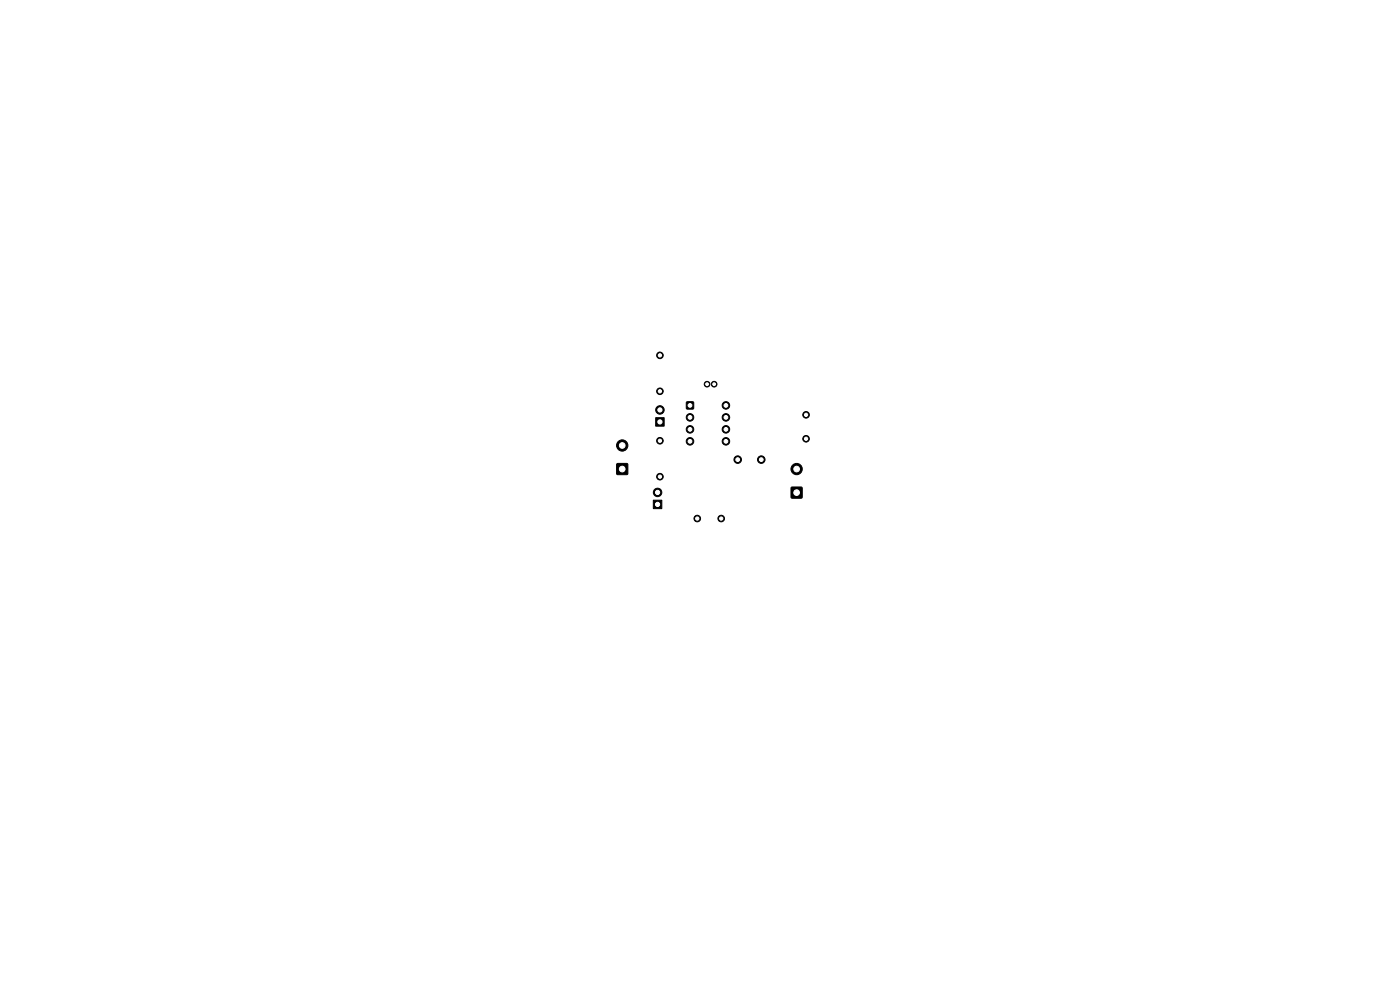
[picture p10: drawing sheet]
<svg xmlns="http://www.w3.org/2000/svg" width="297mm" height="210mm" viewBox="0 0 297 210" stroke-linecap="round" stroke-linejoin="round" font-family="sans-serif">
<g fill="#000" stroke="#000" stroke-width=".21">
<path d="M139.1 88.6h1.8v1.8h-1.8zM145.7 85.3h1.4v1.4h-1.4zM130.9 98.4h2.2v2.2h-2.2zM138.6 106.1h1.8v1.8h-1.8zM167.9 103.4h2.2v2.2h-2.2z"/>
<circle cx="140" cy="75.4" r=".7"/>
<circle cx="132" cy="94.5" r="1.2"/>
<circle cx="140" cy="83" r=".7"/>
<circle cx="140" cy="93.5" r=".7"/>
<circle cx="140" cy="87" r=".9"/>
<circle cx="146.4" cy="88.5" r=".8"/>
<circle cx="146.4" cy="91.1" r=".8"/>
<circle cx="146.4" cy="93.6" r=".8"/>
<circle cx="150" cy="81.5" r=".6"/>
<circle cx="151.5" cy="81.5" r=".6"/>
<circle cx="154" cy="88.5" r=".8"/>
<circle cx="154" cy="91.1" r=".8"/>
<circle cx="154" cy="86" r=".8"/>
<circle cx="154" cy="93.6" r=".8"/>
<circle cx="156.5" cy="97.5" r=".8"/>
<circle cx="161.5" cy="97.5" r=".8"/>
<circle cx="169" cy="99.5" r="1.2"/>
<circle cx="171" cy="93.1" r=".7"/>
<circle cx="171" cy="88" r=".7"/>
<circle cx="139.5" cy="104.5" r=".9"/>
<circle cx="140" cy="101.1" r=".7"/>
<circle cx="147.9" cy="110" r=".7"/>
<circle cx="153" cy="110" r=".7"/>
</g>
<g fill="#fff" stroke="#fff" stroke-width=".21">
<circle cx="147.9" cy="110" r=".35"/>
<circle cx="153" cy="110" r=".35"/>
<circle cx="146.4" cy="86" r=".4"/>
<circle cx="146.4" cy="88.5" r=".4"/>
<circle cx="146.4" cy="91.1" r=".4"/>
<circle cx="146.4" cy="93.6" r=".4"/>
<circle cx="154" cy="93.6" r=".4"/>
<circle cx="154" cy="91.1" r=".4"/>
<circle cx="154" cy="88.5" r=".4"/>
<circle cx="154" cy="86" r=".4"/>
<circle cx="140" cy="89.5" r=".45"/>
<circle cx="140" cy="87" r=".45"/>
<circle cx="156.5" cy="97.5" r=".4"/>
<circle cx="161.5" cy="97.5" r=".4"/>
<circle cx="140" cy="93.5" r=".35"/>
<circle cx="140" cy="101.1" r=".35"/>
<circle cx="171" cy="88" r=".35"/>
<circle cx="171" cy="93.1" r=".35"/>
<circle cx="151.5" cy="81.5" r=".3"/>
<circle cx="150" cy="81.5" r=".3"/>
<circle cx="140" cy="75.4" r=".35"/>
<circle cx="140" cy="83" r=".35"/>
<circle cx="169" cy="104.5" r=".6"/>
<circle cx="169" cy="99.5" r=".6"/>
<circle cx="132" cy="99.5" r=".6"/>
<circle cx="132" cy="94.5" r=".6"/>
<circle cx="139.5" cy="107" r=".45"/>
<circle cx="139.5" cy="104.5" r=".45"/>
</g>
</svg>
